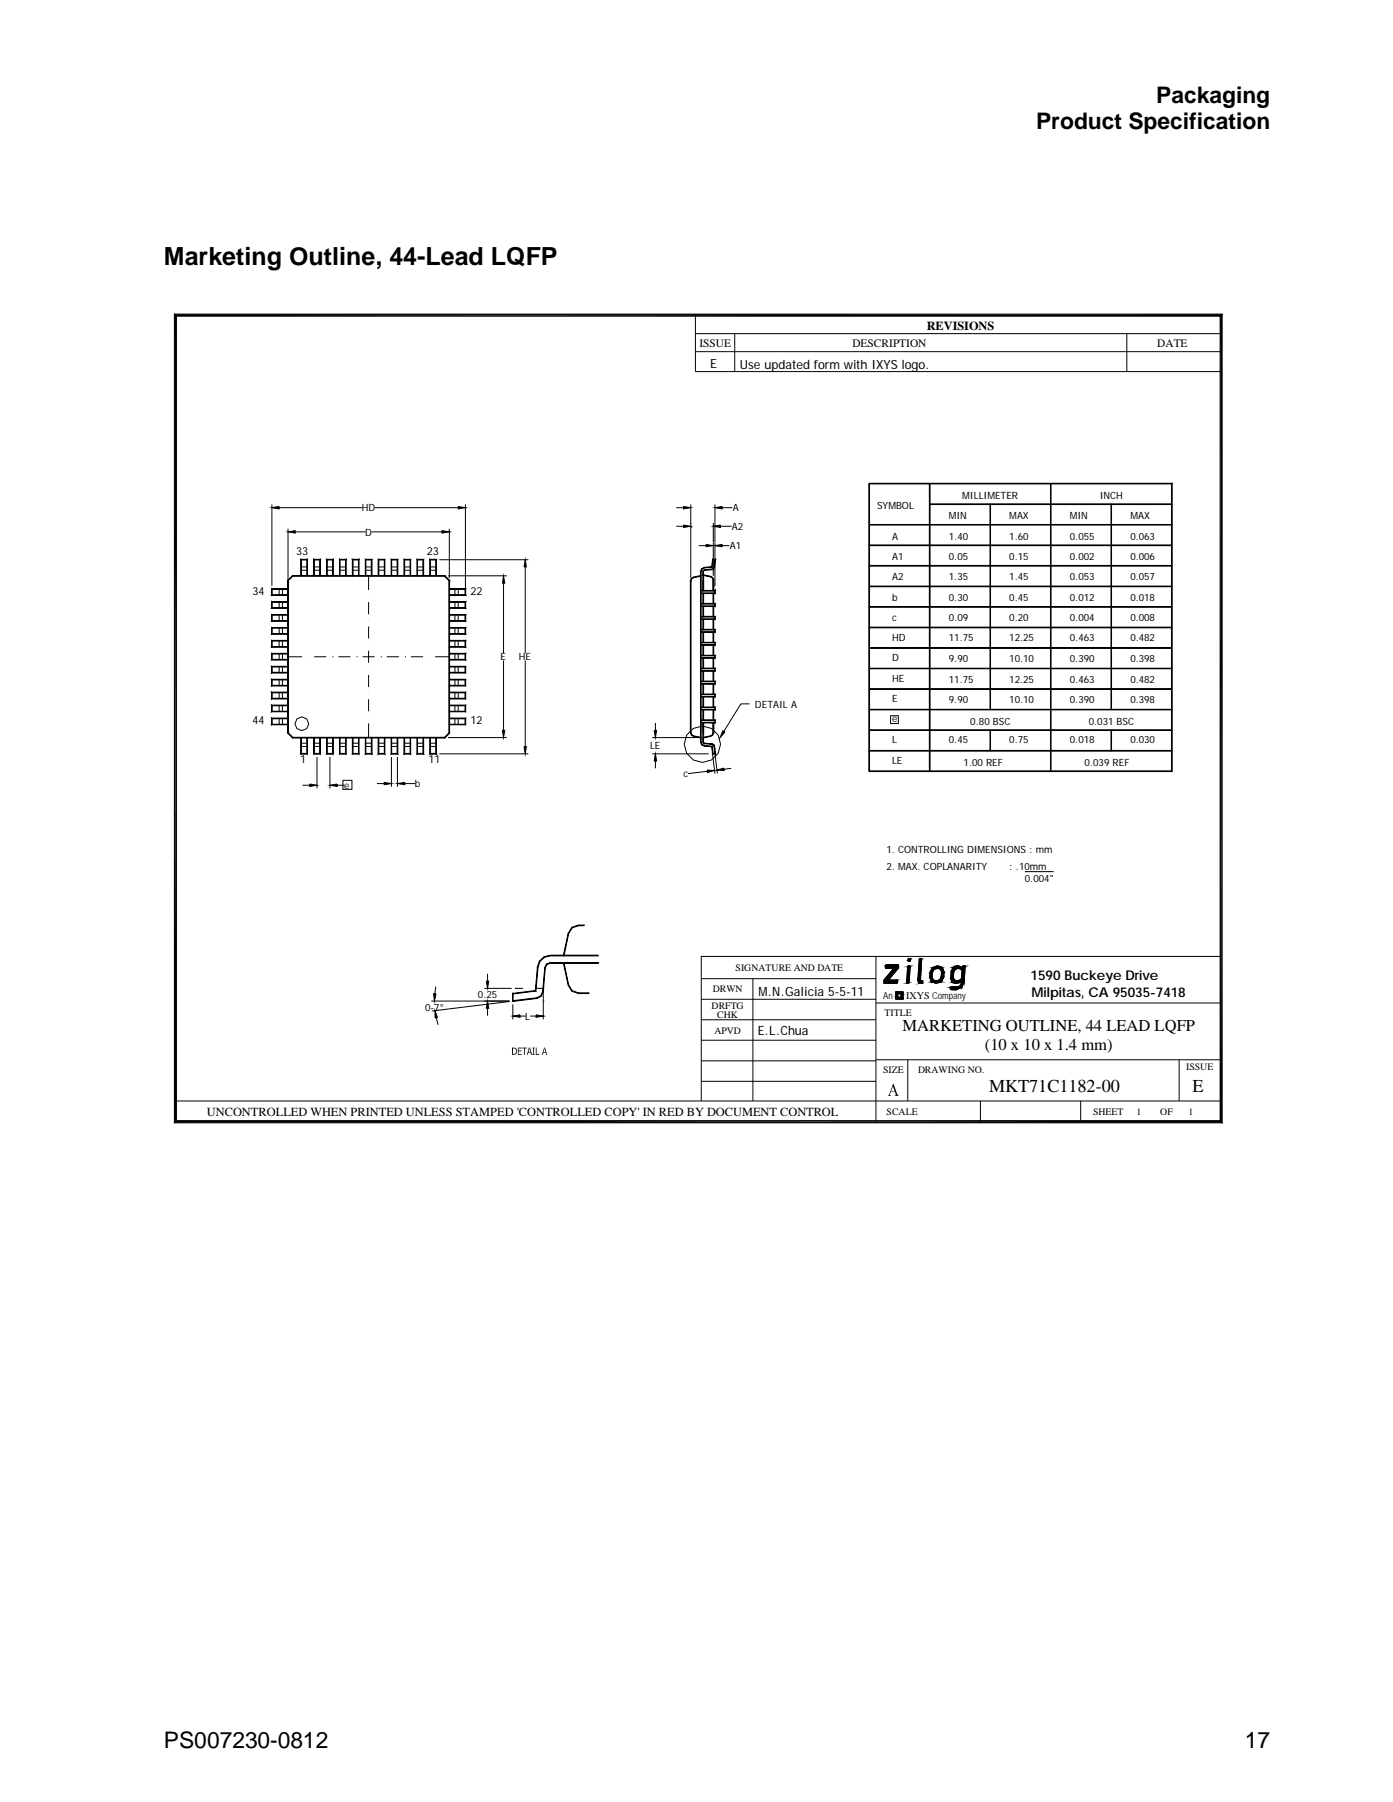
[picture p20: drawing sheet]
<svg xmlns="http://www.w3.org/2000/svg" width="216mm" height="279mm" viewBox="0 0 216 279" stroke-linecap="round" stroke-linejoin="round" font-family="sans-serif">
<defs><g id="words">
<text font-size="3.9" x="25.4" y="41.1">Marketing Outline, 44-Lead LQFP</text>
<g font-size="3.5">
<text x="179.2" y="16">Packaging</text>
<text x="160.6" y="20">Product Specification</text>
<text x="25.4" y="271">PS007230-0812</text>
<text x="192.9" y="271">17</text>
</g>
<g font-size="2.8">
<text x="153.3" y="169.3">MKT71C1182-00</text>
<text x="184.8" y="169.3">E</text>
</g>
<g font-size="2.6">
<text x="139.9" y="159.9">MARKETING OUTLINE, 44 LEAD LQFP</text>
<text x="152.6" y="162.8">(10 x 10 x 1.4 mm)</text>
</g>
<g font-size="2.1">
<text x="159.7" y="151.9">1590 Buckeye Drive</text>
<text x="159.9" y="154.5">Milpitas, CA 95035-7418</text>
</g>
<g font-size="2">
<text x="110.1" y="57.1">E</text>
<text x="114.7" y="57.2">Use updated form w</text>
<text x="132.3" y="57.2">ith IXYS logo.</text>
<text x="117.6" y="154.4">M</text>
<text x="119" y="154.4">.N.Galicia 5-5-11</text>
<text x="117.5" y="160.5">E.L.Chua</text>
</g>
<g font-size="1.9">
<text x="143.6" y="51.2">REVISIONS</text>
<text x="32.1" y="173">UNCONTROLLED WHEN PRINTED UNLESS STAMPED 'CONTROLLED COPY' IN RED BY DOCUMENT CONTROL</text>
</g>
<g font-size="1.8">
<text x="108.4" y="53.9">ISSUE</text>
<text x="132.1" y="53.9">DESCRIPTION</text>
<text x="179.4" y="53.9">DATE</text>
</g>
<g font-size="1.7">
<text x="45.9" y="86">33</text>
<text x="66.2" y="86">23</text>
<text x="39.1" y="92.2">34</text>
<text x="72.9" y="92.2">22</text>
<text x="39.1" y="112.2">44</text>
<text x="72.9" y="112.2">12</text>
<text x="46.5" y="118.3">1</text>
<text x="66.4" y="118.3">11</text>
</g>
<g font-size="1.6">
<text x="149.1" y="77.4">M</text>
<text x="150.3" y="77.4">ILLIM</text>
<text x="154.2" y="77.4">ETER</text>
<text x="170.5" y="77.4">INCH</text>
<text x="56.1" y="79.3">HD</text>
<text x="56.6" y="83">D</text>
<text x="113.4" y="82.2">A2</text>
<text x="113.6" y="79.3">A</text>
<text x="135.9" y="78.8">SYM</text>
<text x="138.3" y="83.7">A</text>
<text x="138.9" y="78.8">BOL</text>
<text x="147" y="83.7">1.40</text>
<text x="147" y="80.5">M</text>
<text x="148.3" y="80.5">IN</text>
<text x="156.4" y="83.7">1.60</text>
<text x="156.4" y="80.5">M</text>
<text x="157.6" y="80.5">AX</text>
<text x="165.8" y="83.7">0.055</text>
<text x="165.8" y="80.5">M</text>
<text x="167" y="80.5">IN</text>
<text x="175.2" y="83.7">0.063</text>
<text x="175.2" y="80.5">M</text>
<text x="176.4" y="80.5">AX</text>
<text x="113.1" y="85.2">A1</text>
<text x="138.3" y="86.9">A1</text>
<text x="147" y="86.9">0.05</text>
<text x="156.4" y="86.9">0.15</text>
<text x="156.4" y="90">1.45</text>
<text x="165.8" y="86.9">0.002</text>
<text x="175.2" y="86.9">0.006</text>
<text x="138.3" y="90">A2</text>
<text x="138.3" y="93.1">b</text>
<text x="147" y="90">1.35</text>
<text x="147" y="93.1">0.30</text>
<text x="156.4" y="93.1">0.45</text>
<text x="165.8" y="90">0.053</text>
<text x="165.8" y="93.1">0.012</text>
<text x="175.2" y="90">0.057</text>
<text x="175.2" y="93.1">0.018</text>
<text x="138.3" y="99.4">HD</text>
<text x="138.3" y="96.3">c</text>
<text x="147" y="99.5">11.75</text>
<text x="147" y="96.3">0.09</text>
<text x="156.4" y="96.3">0.20</text>
<text x="156.4" y="99.5">12.25</text>
<text x="165.8" y="96.3">0.004</text>
<text x="165.8" y="99.5">0.463</text>
<text x="175.2" y="96.3">0.008</text>
<text x="175.2" y="99.5">0.482</text>
<text x="77.6" y="102.4">E</text>
<text x="80.4" y="102.4">HE</text>
<text x="138.3" y="102.6">D</text>
<text x="138.3" y="105.7">HE</text>
<text x="147" y="102.6">9.90</text>
<text x="147" y="105.8">11.75</text>
<text x="156.4" y="105.8">12.25</text>
<text x="156.4" y="102.6">10.10</text>
<text x="165.8" y="102.6">0.390</text>
<text x="165.8" y="105.8">0.463</text>
<text x="175.2" y="102.6">0.398</text>
<text x="175.2" y="105.8">0.482</text>
<text x="117" y="109.7">DETAIL A</text>
<text x="138.3" y="108.8">E</text>
<text x="138.3" y="112">e</text>
<text x="147" y="109">9.90</text>
<text x="150.4" y="112.4">0.80 BSC</text>
<text x="156.4" y="109">10.10</text>
<text x="165.8" y="109">0.390</text>
<text x="168.7" y="112.4">0.031 BSC</text>
<text x="175.2" y="109">0.398</text>
<text x="100.8" y="116.2">LE</text>
<text x="138.3" y="115.2">L</text>
<text x="138.3" y="118.4">LE</text>
<text x="147" y="115.2">0.45</text>
<text x="149.4" y="118.7">1.00 REF</text>
<text x="156.4" y="115.2">0.75</text>
<text x="165.8" y="115.2">0.018</text>
<text x="168.1" y="118.7">0.039 REF</text>
<text x="175.2" y="115.2">0.030</text>
<text x="53.4" y="122.3">e</text>
<text x="64.3" y="122">b</text>
<text x="106" y="120.5">c</text>
<text x="137.4" y="132.2">1. CONTROLLING DIM</text>
<text x="137.4" y="134.8">2. M</text>
<text x="140.4" y="134.8">AX. COPLANARITY</text>
<text x="152.7" y="132.2">ENSIONS : mm</text>
<text x="156.4" y="134.8">: .10mm</text>
<text x="158.8" y="136.7">0.004&quot;</text>
<text x="74.1" y="154.8">0.25</text>
<text x="140.4" y="154.9">IXYS Company</text>
<text x="65.9" y="156.7">0-7°</text>
<text x="81.4" y="158.1">L</text>
</g>
<g font-size="1.5">
<text x="110.5" y="153.9">DRWN</text>
<text x="114" y="150.6">SIGNATURE AND DATE</text>
<text x="136.9" y="154.9">An</text>
<text x="110.3" y="156.4">DRFTG</text>
<text x="110.7" y="160.3">APVD</text>
<text x="111.2" y="157.8">CHK</text>
<text x="137.1" y="157.5">TITLE</text>
<text x="136.9" y="166.4">SIZE</text>
<text x="142.3" y="166.3">DRAWING NO.</text>
<text x="183.8" y="165.9">ISSUE</text>
<text x="137.4" y="172.8">SCALE</text>
<text x="169.4" y="172.8">SHEET</text>
<text x="176.1" y="172.8">1</text>
<text x="179.8" y="172.8">OF</text>
<text x="184.2" y="172.8">1</text>
</g>
</g></defs>
<path d="M25.3 46.2h165.3v129.8h-165.3z" fill-rule="evenodd" fill="#fff" stroke="#fff" stroke-width=".15"/>
<g fill="none" stroke="#000" stroke-width=".15">
<path d="M27 48.7l.3 .3v124.8l-.3 .3zM27 48.7h162.4l-.3 .3h-161.8zM107.8 54.5h81.5M107.8 48.9v8.7h81.5M107.8 51.7h81.5M113.9 51.7v5.9M174.6 51.7v5.9M189.1 49l.3-.3v125.4l-.3-.3zM42.1 78.7l1.2-.2v.4zM42.1 78.2v12.6M43.3 78.7h12.9M58.1 78.7h12.9"/>
<path d="M71 78.5l1.1 .2-1.1 .2zM72.1 78.7h.1M72.1 78.2v13.6M104.8 78.7h1.1M105.9 78.5l1.2 .2-1.2 .2zM107.1 78.2v11.4M110.8 78.7l1.1-.2v.4zM110.8 78.7h.1M110.8 78.2v5.9M111.9 78.7h1.6M134.7 75h.1v44.6h-.1zM134.7 74.9h47l-.1 .1h-46.9z"/>
<path d="M144 75h.1v44.6h-.1zM144.1 75v44.6M144.1 78.1h37.5v.1h-37.5zM144.1 78.2h37.5M153.4 78.2h.1v31.8h-.1zM153.5 78.2v31.8M162.8 75h.1v44.6h-.1zM162.9 75v44.6M172.2 78.2h.1v31.8h-.1zM172.2 78.2v31.8M181.6 75l.1-.1v44.7h-.1zM181.6 74.9v44.7h-46.9v-44.6h47"/>
<path d="M42.1 94.3l.1-.1h2.4v.1zM42.1 92.3l.1-.1h2.4v.1zM42.1 98.3l.1-.1h2.4v.1zM42.1 96.3l.1-.1h2.4v.1zM42.1 94.3h2.5M42.1 92.3h2.5M42.1 98.3h2.5M42.1 96.3h2.5M42.1 99.3l.1 .1v.8l-.1 .2zM42.1 99.3h2.5v.1h-2.4zM42.1 93.3l.1 .1v.8l-.1 .1zM42.1 93.3h2.5v.1h-2.4z"/>
<path d="M42.1 91.3l.1 .1v.8l-.1 .1zM42.1 91.3h2.5v.1h-2.4zM42.1 97.3l.1 .1v.8l-.1 .1zM42.1 97.3h2.5v.1h-2.4zM42.1 95.3l.1 .1v.8l-.1 .1zM42.1 95.3h2.5v.1h-2.4zM42.1 91.3h2.5M42.1 91.3h.1M43.3 91.3v1M43.3 93.3v1M43.3 95.3v1M43.3 97.3v1"/>
<path d="M43.3 99.4v.9M43.8 91.3v1M43.8 93.3v1M43.8 95.3v1M43.8 97.3v1M43.8 99.4v.9M44.6 90l.7-.8 .1 .1-.7 .7zM44.6 90h.1v23.6l-.1 .1zM44.6 95.5h.1M44.6 82v31.7M44.6 82.5l1.2-.2v.4zM44.6 99.3h-2.5"/>
<path d="M44.6 93.3h-2.5M44.6 97.3h-2.5M44.6 95.3h-2.5M45.3 89.2h23.6v.1h-23.5zM45.8 82.5h10.9M46.6 86.7l.1 .1v2.5h-.1zM46.6 86.7h1v.1h-.9zM46.7 86.7v2.6M46.7 87.9h.9M46.7 88.4h.9M47.6 86.7v2.6M47.6 86.7v2.6v-2.5z"/>
<path d="M48.6 86.7l.1 .1v2.5h-.1zM48.6 86.7h1.1l-.1 .1h-.9zM48.7 86.7v2.6M48.7 87.9h.9M48.7 88.4h.9M49.6 86.7v2.6M49.7 86.7v2.6h-.1v-2.5zM50.6 86.7l.1 .1v2.5h-.1zM50.6 86.7h1v.1h-.9zM50.7 86.7v2.6M50.7 87.9h.9M50.7 88.4h.9"/>
<path d="M51.6 86.7v2.6M51.6 86.7v2.6v-2.5zM52.6 86.7l.1 .1v2.5h-.1zM52.6 86.7h1.1l-.1 .1h-.9zM52.7 86.7v2.6M52.7 87.9h.9M52.7 88.4h.9M53.6 86.7v2.6M53.7 86.7v2.6h-.1v-2.5zM54.6 86.7h1v.1h-.9zM54.6 86.7l.1 .1v2.5h-.1zM54.7 86.7v2.6"/>
<path d="M54.7 87.9h.9M54.7 88.4h.9M55.6 86.7v2.6M55.6 86.7v2.6v-2.5zM56.6 86.7l.1 .1v2.5h-.1zM56.6 86.7h1.1l-.1 .1h-.9zM56.7 87.9h.9M56.7 88.4h.9M56.7 86.7v2.6M57.1 89.3v2.2M57.1 93.4v1.8M57.1 97.1v1.9"/>
<path d="M57.1 99.9h.1M57.1 96.2h.1M57.1 92.4h.1M57.6 86.8l.1-.1v2.6h-.1zM57.6 82.5h10.9M57.6 86.7v2.6M58.6 86.7l.1 .1v2.5h-.1zM58.6 86.7h1v.1h-.9zM58.7 86.7v2.6M58.7 87.9h.9M58.7 88.4h.9M59.6 86.7v2.6"/>
<path d="M59.6 86.7v2.6v-2.5zM60.6 86.7l.1 .1v2.5h-.1zM60.6 86.7h1.1l-.1 .1h-.9zM60.7 86.7v2.6M60.7 87.9h.9M60.7 88.4h.9M61.6 86.8l.1-.1v2.6h-.1zM61.6 86.7v2.6M62.6 86.7l.1 .1v2.5h-.1zM62.6 86.7h1v.1h-.9zM62.7 86.7v2.6M62.7 87.9h.9"/>
<path d="M62.7 88.4h.9M63.6 86.7v2.6M63.6 86.7v2.6v-2.5zM64.6 86.7l.1 .1v2.5h-.1zM64.6 86.7h1.1l-.1 .1h-.9zM64.7 86.7v2.6M64.7 87.9h.9M64.7 88.4h.9M65.6 86.8l.1-.1v2.6h-.1zM65.6 86.7v2.6M66.6 86.7l.1 .1v2.5h-.1zM66.6 86.7h1l-.1 .1h-.8z"/>
<path d="M66.7 87.9h.9M66.7 88.4h.9M66.7 86.7v2.6M67.5 86.8l.1-.1v2.6h-.1zM67.6 86.7v2.6M67.6 86.8h.1M68.1 86.8h13.8M68.5 82.3l1.1 .2-1.1 .2zM68.9 89.3h.1M68.9 89.2l.8 .8h-.1l-.7-.7zM68.9 89.3h-23.6M69.4 89.3h9.1"/>
<path d="M69.6 90h.1v23.7l-.1-.1zM69.6 90v23.7M69.6 90.1h.1M69.6 82.5h.1M69.6 94.2h2.5l.1 .1h-2.6zM69.6 92.2h2.5l.1 .1h-2.6zM69.6 98.2h2.5l.1 .1h-2.6zM69.6 96.2h2.5l.1 .1h-2.6zM69.6 82v7.6M69.6 92.3h2.6M69.6 99.3h2.6l-.1 .1h-2.5zM69.6 93.3h2.6l-.1 .1h-2.5z"/>
<path d="M69.6 91.3h2.6l-.1 .1h-2.5zM69.6 97.3h2.6l-.1 .1h-2.5zM69.6 95.3h2.6l-.1 .1h-2.5zM69.6 99.3h2.6M69.6 93.3h2.6M69.6 97.3h2.6M69.6 95.3h2.6M70.5 91.3v1M70.5 93.3v1M70.5 95.3v1M70.5 97.3v1M70.5 99.4v.9"/>
<path d="M71 91.3v1M71 93.3v1M71 95.3v1M71 97.3v1M71 99.4v.9M72.1 99.4l.1-.1v1.1l-.1-.2zM72.1 91.4l.1-.1v1l-.1-.1zM72.1 97.4l.1-.1v1l-.1-.1zM72.1 95.4l.1-.1v1l-.1-.1zM72.1 92.3h.1M72.2 94.3h-2.6M72.2 98.3h-2.6"/>
<path d="M72.2 96.3h-2.6M72.2 93.3v1l-.1-.1v-.8zM72.2 91.3h-2.6M78 90.4v10.9M78 89.3l.2 1.1h-.3zM81.4 86.8h.1M81.4 87.9v13.4M81.4 86.8l.2 1.1h-.4zM104.8 81.6h1.1M105.9 81.4l1.2 .2-1.2 .2zM107 90h.1v23.6h-.1zM107.1 90v23.6"/>
<path d="M107.1 81.8h.1M107.1 90.1h.1M107.1 89.7l.4-.2v.1l-.3 .1zM107.1 89.7v.3h-.1zM107.5 89.5l1.1-.3v.1l-1.1 .3zM108.3 84.6h1.1M108.6 88.6h.1v.7h-.1zM108.6 89.3h.1v25.1h-.1zM108.6 99.6h2.2l-.1 .1h-2.1zM108.6 93.6h2.2l-.1 .1h-2.1zM108.6 91.5h2.2l-.1 .2h-2.1zM108.6 95.6h2.2l-.1 .1h-2.1z"/>
<path d="M108.6 97.6h2.2l-.1 .1h-2.1zM108.6 99.6h2.2M108.6 93.6h2.2M108.6 91.6h2.2M108.6 95.6h2.2M108.6 97.6h2.2M108.6 99.9h2.1l.1 .2h-2.2zM108.6 93.9h2.1l.1 .1h-2.2zM108.6 91.9h2.1l.1 .1h-2.2zM108.6 95.9h2.1l.1 .2h-2.2zM108.6 98h2.1h.1h-2.2zM108.6 94h2.2"/>
<path d="M108.6 92h2.2M108.6 96h2.2M108.6 98h2.2M108.6 89.3v25.1M108.7 88.2l.5-.2-.4 .2zM108.7 88.2h.1l-.1 .4h-.1zM108.9 88.6h.1v.7h-.1zM108.9 98h.2v1.6h-.2zM108.9 92h.2v1.6h-.2zM108.9 90h.2v1.6h-.2zM108.9 89.2h.2v2.3h-.2zM108.9 96h.2v1.6h-.2z"/>
<path d="M108.9 94h.2v1.6h-.2zM109 89.2v2.3M109 89.1l1.2 .3-.1 .1-1.1-.3zM109 88.4l.1 .1-.2 .1zM109 88.4l.2-.1v.1zM109.2 88l1.1-.1h.1l-1.2 .2zM109.2 88.3l1.2-.1v.1l-1.2 .1zM109.4 84.4l1.2 .2-1.2 .2zM110.2 89.4l.3 .2h-.1zM110.4 88.2h.2l-.2 .1zM110.4 86.7l.1 .1-.1 1.1h-.1zM110.4 86.7h.5l-.1 .1z"/>
<path d="M110.5 89.6l.1 .3h-.1zM110.5 98h.1v1.6h-.1zM110.5 89.9h.1v1.6h-.1zM110.5 92h.1v1.6h-.1zM110.5 90h.1v1.6h-.1zM110.5 96h.1v1.6h-.1zM110.5 94h.1v1.6h-.1zM110.6 81.6l1.1-.2v.4zM110.6 89.8h.1M110.6 84.6h.1M110.6 81.6h.1M110.6 81.1v3"/>
<path d="M110.6 84.1v5.2M110.7 87.9v.1l-.1 .2zM110.7 99.7l.1-.1v.5zM110.7 93.7l.1-.1v.4zM110.7 91.7l.1-.2v.5zM110.7 95.7l.1-.1v.5zM110.7 97.7l.1-.1v.4h-.1zM110.8 86.8l.1-.1-.2 1.3v-.1zM110.8 84.6l1.1-.2v.4zM110.8 84.6h.1M110.8 91.4h.1M110.8 84.1v6.8"/>
<path d="M111.7 81.6h1.7M111.9 84.6h1.2M134.7 81.3h46.9v.1h-46.9zM134.7 84.5h46.9v.1h-46.9zM134.7 87.7h46.9v.1h-46.9zM134.7 90.9h46.9v.1h-46.9zM134.7 94h46.9v.1h-46.9zM134.7 97.2h46.9v.1h-46.9zM134.7 81.4h46.9M134.7 84.6h46.9M134.7 87.7h46.9M134.7 90.9h46.9"/>
<path d="M134.7 94.1h46.9M134.7 97.3h46.9M42.1 111.3h2.5v.1h-2.4zM42.1 109.3h2.5v.1h-2.4zM42.1 103.3h2.5v.1h-2.4zM42.1 102.3l.1-.1h2.4v.1zM42.1 100.4l.1-.2h2.4v.2zM42.1 105.3h2.5v.1h-2.4zM42.1 107.3h2.5v.1h-2.4zM42.1 111.4h2.5M42.1 109.4h2.5M42.1 103.4h2.5"/>
<path d="M42.1 102.3h2.5M42.1 100.3h2.5M42.1 105.4h2.5M42.1 107.4h2.5M42.1 101.3l.1 .1v.8l-.1 .1zM42.1 101.3h2.5v.1h-2.4zM42.1 112.3h2.5M42.1 110.3h2.5M42.1 108.3h2.5M42.1 111.3l.1 .1v.9l-.1 .1zM42.1 112.4l.1-.1h2.4v.1zM42.1 109.3l.1 .1v.9l-.1 .1z"/>
<path d="M42.1 110.4l.1-.1h2.4v.1zM42.1 103.3l.1 .1v.8l-.1 .2zM42.1 104.4l.1-.2h2.4v.2zM42.1 105.3l.1 .1v.9l-.1 .1zM42.1 106.4l.1-.1h2.4v.1zM42.1 107.3l.1 .1v.9l-.1 .1zM42.1 108.4l.1-.1h2.4v.1zM43.3 101.3v1M43.3 103.4v.9M43.3 105.4v.9M43.3 107.4v.9M43.3 109.4v.9"/>
<path d="M43.3 111.4v.9M43.8 101.3v1M43.8 103.4v.9M43.8 105.4v.9M43.8 107.4v.9M43.8 109.4v.9M43.8 111.4v.9M44.6 113.7l.1-.1 .7 .7-.1 .1zM44.6 101.8h2.2M44.6 104.3h-2.5M44.6 101.4h-2.5M44.6 106.3h-2.5"/>
<path d="M45.4 114.3h23.5v.1h-23.6zM46.6 114.4h.1v2.4l-.1 .1zM46.7 114.4v2.5M46.7 115.7h.9M46.7 115.2h.9M46.7 116.8h.9v.1h-1zM47.6 114.4v2.5v-.1zM47.6 114.4v2.5M47.8 101.8h.1M48.6 114.4h.1v2.4l-.1 .1zM48.7 115.7h.9M48.7 115.2h.9"/>
<path d="M48.7 114.4v2.5M48.7 116.8h.9l.1 .1h-1.1zM48.7 101.8h1.9M49.1 117.4v4.8M49.1 116.9h.1M49.6 114.4h.1v2.5l-.1-.1zM49.6 114.4v2.5M50.6 114.4h.1v2.4l-.1 .1zM50.7 114.4v2.5M50.7 115.7h.9M50.7 115.2h.9M50.7 116.8h.9v.1h-1z"/>
<path d="M51.1 116.9h.1M51.1 117.4v4.8M51.5 101.8h.1M51.6 114.4v2.5v-.1zM51.6 114.4v2.5M52.5 101.8h1.8M52.6 114.4h.1v2.4l-.1 .1zM52.7 115.7h.9M52.7 115.2h.9M52.7 114.4v2.5M52.7 116.8h.9l.1 .1h-1.1zM53.6 114.4h.1v2.5l-.1-.1z"/>
<path d="M53.6 114.4v2.5M54.6 114.4h.1v2.4l-.1 .1zM54.7 114.4v2.5M54.7 115.7h.9M54.7 115.2h.9M54.7 116.8h.9v.1h-1zM55.3 101.8h.1M55.6 114.4v2.5v-.1zM55.6 114.4v2.5M56.2 101.8h1.9M56.6 114.4h.1v2.4l-.1 .1zM56.7 115.7h.9"/>
<path d="M56.7 115.2h.9M56.7 114.4v2.5M56.7 116.8h.9l.1 .1h-1.1zM57.1 100.9v1.9M57.1 104.6v1.9M57.1 108.4v1.9M57.1 112.2v2.2M57.1 111.2h.1M57.1 107.5h.1M57.1 103.7h.1M57.6 114.4h.1v2.5l-.1-.1zM57.6 114.4v2.5"/>
<path d="M58.6 114.4h.1v2.4l-.1 .1zM58.6 116.9l.1-.1h.9v.1zM58.7 114.4v2.5M58.7 115.7h.9M58.7 115.2h.9M59 101.8h.1M59.6 114.4v2.5v-.1zM59.6 114.4v2.5M59.9 101.8h1.9M60.6 114.4h.1v2.4l-.1 .1zM60.7 114.4v2.5M60.7 115.7h.9"/>
<path d="M60.7 115.2h.9M60.7 116.9h.1M60.7 117.4v4.6M60.7 116.8h.9l.1 .1h-1.1zM61.6 114.4h.1v2.5l-.1-.1zM61.6 116.9h.1M61.6 117.4v4.6M61.6 114.4v2.5M62.6 114.4h.1v2.4l-.1 .1zM62.6 116.9l.1-.1h.9v.1zM62.7 114.4v2.5M62.7 115.7h.9"/>
<path d="M62.7 115.2h.9M62.8 101.8h.1M63.6 114.4v2.5v-.1zM63.6 114.4v2.5M63.7 101.8h1.9M64.6 114.4h.1v2.4l-.1 .1zM64.7 114.4v2.5M64.7 115.7h.9M64.7 115.2h.9M64.7 116.8h.9l.1 .1h-1.1zM65.6 114.4h.1v2.5l-.1-.1zM65.6 114.4v2.5"/>
<path d="M66.5 101.8h.1M66.6 114.4h.1v2.4l-.1 .1zM66.6 116.9l.1-.1h.8l.1 .1zM66.7 115.7h.9M66.7 115.2h.9M66.7 114.4v2.5M67.4 101.8h2.2M67.5 114.4h.1v2.5l-.1-.1zM67.6 114.4v2.5M67.6 116.9h.1M68.1 116.9h13.8M68.9 114.4h.1"/>
<path d="M68.9 114.4h-23.6M69.4 114.4h9.1M69.6 113.6l.1 .1-.8 .7v-.1zM69.6 111.3h2.6l-.1 .1h-2.5zM69.6 109.3h2.6l-.1 .1h-2.5zM69.6 103.3h2.6l-.1 .1h-2.5zM69.6 102.2h2.5l.1 .1h-2.6zM69.6 100.2h2.5l.1 .2h-2.6zM69.6 105.3h2.6l-.1 .1h-2.5zM69.6 107.3h2.6l-.1 .1h-2.5zM69.6 111.4h2.6M69.6 109.4h2.6"/>
<path d="M69.6 103.4h2.6M69.6 105.4h2.6M69.6 107.4h2.6M69.6 101.3h2.6l-.1 .1h-2.5zM69.6 104.3h2.6M69.6 101.4h2.6M69.6 106.3h2.6M69.6 112.3h2.5l.1 .1h-2.6zM69.6 110.3h2.5l.1 .1h-2.6zM69.6 104.2h2.5l.1 .2h-2.6zM69.6 106.3h2.5l.1 .1h-2.6zM69.6 108.3h2.5l.1 .1h-2.6z"/>
<path d="M70.5 101.3v1M70.5 103.4v.9M70.5 105.4v.9M70.5 107.4v.9M70.5 109.4v.9M70.5 111.4v.9M71 101.3v1M71 103.4v.9M71 105.4v.9M71 107.4v.9M71 109.4v.9M71 111.4v.9"/>
<path d="M72.1 111.4l.1-.1v1.1l-.1-.1zM72.1 109.4l.1-.1v1.1l-.1-.1zM72.1 103.4l.1-.1v1.1l-.1-.2zM72.1 105.4l.1-.1v1.1l-.1-.1zM72.1 107.4l.1-.1v1.1l-.1-.1zM72.2 102.3h-2.6M72.2 100.3h-2.6M72.2 101.3v1l-.1-.1v-.8zM72.2 112.3h-2.6M72.2 110.3h-2.6M72.2 108.3h-2.6M77.9 113.2h.3l-.2 1.2z"/>
<path d="M78 102.4v10.8M81.2 115.7h.4l-.2 1.2zM81.4 102.4v13.3M101.1 116.9h8.7M101.1 114.4h6.9M101.4 113.2h.4l-.2 1.2zM101.6 116.9l.2 1.1h-.4zM101.6 114.4h.1M101.6 112.1v1.1M101.6 118v1.1M107 113.6h.1v.4zM107.1 114l.1-.1 .3 .3z"/>
<path d="M107.5 114.1l1.1 .2v.1l-1.1-.2zM108.5 114.4h.1M108.6 115h.1l.1 .4-.1 .1zM108.6 114.4h.1v.6h-.1zM108.6 111.6h2.2l-.1 .1h-2.1zM108.6 109.6h2.2l-.1 .1h-2.1zM108.6 103.6h2.2l-.1 .1h-2.1zM108.6 101.6h2.2l-.1 .1h-2.1zM108.6 105.6h2.2l-.1 .1h-2.1zM108.6 107.6h2.2l-.1 .1h-2.1zM108.6 103.6h2.2M108.6 111.7h2.2"/>
<path d="M108.6 109.7h2.2M108.6 101.6h2.2M108.6 105.7h2.2M108.6 107.7h2.2M108.6 112h2.1l.1 .1h-2.2zM108.6 110h2.1l.1 .1h-2.2zM108.6 104h2.1l.1 .1h-2.2zM108.6 102h2.1l.1 .1h-2.2zM108.6 106h2.1l.1 .1h-2.2zM108.6 108h2.1l.1 .1h-2.2zM108.6 110h2.2M108.6 112h2.2"/>
<path d="M108.6 104h2.2M108.6 102h2.2M108.6 100h2.2M108.6 106h2.2M108.6 108h2.2M108.7 115.5l.1-.1 .4 .2v.1zM108.9 115l.2 .2h-.1zM108.9 114.4h.1v.6h-.1zM108.9 108h.2v1.7h-.2zM108.9 112h.2v1.7h-.2zM108.9 112.1h.2v2.3h-.2zM108.9 110h.2v1.7h-.2z"/>
<path d="M108.9 102h.2v1.7h-.2zM108.9 100h.2v1.6h-.2zM108.9 106h.2v1.7h-.2zM108.9 104h.2v1.6h-.2zM109 114.3l1.1-.2 .1 .1-1.2 .2zM109 112.1v2.3M109 115.2h.2v.1zM109.2 115.6l1.2 .1-.1 .1-1.1-.1zM109.2 115.2l1.2 .1v.1l-1.2-.1zM109.6 119.4l1.1 .1-1.1 .3zM109.6 119.6l-3 .4M110.1 114.1l.3-.2 .1 .1-.3 .2z"/>
<path d="M110.3 116.9h.1M110.3 116.1h.1M110.4 115.7l.1 1.1-.1 .1-.1-1.1zM110.4 116.6l.4 3.4M110.4 115.3l.2 .1v.1zM110.5 108h.1v1.7h-.1zM110.5 112.1h.1v1.5h-.1zM110.5 112h.1v1.7h-.1zM110.5 110h.1v1.7h-.1zM110.5 102h.1v1.7h-.1zM110.5 100h.1v1.6h-.1zM110.5 106h.1v1.7h-.1z"/>
<path d="M110.5 104h.1v1.6h-.1zM110.5 113.6h.1l-.1 .4zM110.5 116.8l.4 .1h-.5zM110.6 115.4l.1 .3-.1-.2zM110.7 115.7l.2 1.2-.1-.1zM110.7 116.1h.1M110.7 111.7l.1-.1v.5zM110.7 109.7l.1-.1v.5zM110.7 103.7l.1-.1v.5zM110.7 101.7l.1-.1v.5zM110.7 105.7l.1-.1v.5zM110.7 107.7l.1-.1v.5l-.1-.1z"/>
<path d="M110.8 116.6l.4 3.3M111.1 119.4l1.1-.3v.4zM111.1 119.4h.1M112 113.3l.4 .2-.8 .9zM113.3 119.1l-1.1 .2M116.2 109.1h-1.4l-2.6 4.3M134.7 110h46.9v.1h-46.9zM134.7 113.2h46.9v.1h-46.9zM134.7 116.4h46.9v.1h-46.9zM134.7 119.5h46.9v.1h-46.9zM134.7 100.4h46.9v.1h-46.9zM134.7 103.6h46.9v.1h-46.9z"/>
<path d="M134.7 106.8h46.9v.1h-46.9zM134.7 110h46.9M134.7 113.2h46.9M134.7 116.4h46.9M134.7 100.5h46.9M134.7 103.7h46.9M134.7 106.8h46.9M138 111h1.2v1.2h-1.2zM153.4 113.2h.1v3.2h-.1zM153.5 113.2v3.2M172.2 113.2h.1v3.2h-.1zM172.2 113.2v3.2"/>
<path d="M46.9 121.8h1.1M48 121.6l1.1 .2-1.1 .1zM51.1 121.8l1.2-.2v.3zM51.1 121.8h.1M52.3 121.8h1.1M53.1 121h1.4v1.4h-1.4zM58.4 121.5h1.1M59.5 121.3l1.2 .2-1.2 .2zM61.6 121.5l1.1-.2v.4zM61.6 121.5h.1M62.7 121.5h1.6M158.8 135.1h4.5"/>
<path d="M66.8 155.2h12.2M67.2 154.1h.4l-.3 1.1zM67.4 155.7h.1M67.4 156.7l.4 1.1h-.4zM67.5 153l-.1 1.1M67.6 157.8l.3 1.1M75.1 153.2h4.2M75.4 152.1h.4l-.2 1.1zM75.6 153.2h.1M75.6 151v1.1M75.6 156.3v1.2M75.6 155.2l.2 1.1h-.4z"/>
<path d="M79 155.3l-12.1 1.5M79.4 154l.1 .1-.1 1.2zM79.4 154l3.6-.4 .1 .1-3.6 .4zM79.5 157.5l1.1-.1v.3zM79.5 155.2h.1M79.5 155.7v2.4M79.5 155.2l3.7-.5v.1l-3.8 .5zM79.8 153.2h.1M79.8 153.2h1.3M80.6 157.5h.9M82 153.2h.1M82.2 157.5h.9"/>
<path d="M83 153.2h1.2M83.1 157.4l1.1 .1-1.1 .2zM83.2 154.7l.6-.3 .1 .1-.7 .3zM83.2 154.7h.1M83.3 149.9h.1l-.3 3.8-.1-.1zM83.6 149l.7-.6h.1l-.7 .7zM83.6 149l.1 .1-.3 .8h-.1zM84.1 153.8h.1l-.3 .7-.1-.1zM84.2 155.2h.1M84.2 153.2h.1M84.2 157.5h.1M84.2 153.7v4.4"/>
<path d="M84.3 148.4l1-.3v.1l-.9 .2zM84.4 150h.1l-.3 3.8h-.1zM84.7 149.5l.6-.2-.5 .3zM84.7 149.5l.1 .1-.4 .4zM85.3 148.1h2v.1h-2zM85.3 148.2h2M85.3 149.3h2v.1h-2zM85.3 149.3h2M87.3 149.3h.1l.7 3.4zM87.4 149.3h5.4v.1h-5.4zM87.4 149.3h5.4M87.4 148.1h5.3v.1h-5.3z"/>
<path d="M87.4 148.2h5.3M88.1 144.7v.1l-.7 3.4-.1-.1zM88.1 152.7l.6 .9-.1 .1zM88.6 143.8l.1 .1-.6 .9v-.1zM88.6 143.8l1.1-.4v.1l-1 .4zM88.7 153.6l1 .3v.2l-1.1-.4zM89.7 143.4h.9v.1h-.9zM89.7 153.9h1.6v.2h-1.6zM108.7 151.7h27.1M108.7 154.9h27.1M108.7 158.1h27.1M116.7 151.7v19"/>
<path d="M135.8 155.5h53.5M135.8 148.3v25.6M137 152.5l2.1-.5v.1zM137 152.5l2.1-.5zM137 151.9h.8zM137 152.5h2h-2M137 152.5l2.1-.4v.2zM137 152.5l.8-.5h1.2zM137 151.9l.8 .1-.8 .5zM137 152.5l2.1-.2-.1 .1zM137 152.4h2.1M137 151.9l.8 .1z"/>
<path d="M137 152.5l2-.1zM137 152.5h2M137 151.9v.5l.1 .1M137.2 150l.1 .1 1.2 .1-1.5 1.7M137.2 150h2.1l-2.1 .1zM137.2 150h2.1M137.2 149.8l2.1 .2h-2.1zM137.2 149.7h2.1M137.2 149.8v.2M137.2 149.8l2.1-.1v.3zM137.2 150.1h2.1zM137.2 150.1h2.1"/>
<path d="M137.2 150.1l2.1-.1zM137.3 149.6h1.9l.1 .1zM137.3 149.6l2 .1-2.1 .1zM137.3 149.6h1.9zM137.3 150.1h2zM137.4 149.6h1.8zM137.4 149.6l-.2 .2M137.4 149.6h1.7l.2 .1M137.8 151.9v.1h1.2M138.5 150.2l-.7 1.7h-.8zM138.5 150.1h.8zM138.5 150.2l.8-.1-1.5 1.8z"/>
<path d="M138.8 153.8h.3v.7zM138.8 153.8h.3v.7h-.3zM138.8 154.6l.7 .3h-.7zM138.8 153.8l.3 .7h-.3zM138.8 154.6h.7v.3h-.7zM138.8 154.6h.7v.3zM139 152l.1 .1M139.1 152.3l-.1 .2M139.1 152.1v.2M139.3 153.8h.7v.3zM139.3 153.8h.7v.3h-.7zM139.3 153.8l.7 .3h-.7z"/>
<path d="M139.3 150.1l-1.5 1.8M139.3 149.7v.3M139.3 150v.1M139.7 154.2h.3v.7zM139.7 154.2h.3v.7h-.3zM139.7 154.2l.3 .7h-.3zM140.5 152.3l.2 .2 .2-.2M140.5 152.3h.4l-.4 .1zM140.5 152.4h.4zM140.5 152.4l.4-.1zM140.7 152.5l.2-.1zM140.7 149.9h.4l-.6 2.4z"/>
<path d="M140.7 149.9l-.2 2.4M140.7 149.9l.3-.1 .1 .1zM140.7 149.8h.3zM140.7 148.9l.4-.2v.2zM140.7 149.8h.3l-.3 .1zM140.7 149.8h.2zM140.7 148.9h.4zM140.7 148.7h.4zM140.7 148.7h.4l-.4 .2zM140.8 148.6h.3zM140.8 148.6h.3v.4h-.3zM140.8 149h.3z"/>
<path d="M140.8 149l.3-.1zM140.9 149.8l-.2 .1M140.9 149.8l.2 .1M141.1 149.9l-.2 2.4h-.4zM141.1 149.9l-.2 2.4M142.3 152l.4 .1-.4 .2zM142.3 152.3l.7-.1v.1zM142.3 152.3h.7l-.4 .2zM142.3 152.3l.7-.2zM142.3 152.3l.4-.2h.2zM142.3 152.3l.7-.2v.1zM142.5 148.7h.4l-.6 3.3z"/>
<path d="M142.5 148.7h.4zM142.5 148.6h.3zM142.5 148.6l.4 .1-.2 3.2 .3 .2-.1 .4-.5-.2-.1-.3zM142.6 152.5l.4-.2zM142.8 152.4h.2zM142.9 148.7l-.2 3.4-.4-.1zM144.1 151.5l.4 .1-.1 .6zM144.1 150.7l.7-.4-.3 .5zM144.1 150.7l.4 .1-.4 .7zM144.4 152.2h1.5l-.8 .3zM144.4 152.2l.3-.2 .4 .1zM144.4 152.2l.7-.1 .8 .1z"/>
<path d="M144.5 150.1l.7-.3 .9 .2 .2 .7v.8l-.4 .7-.7 .3-.9-.3-.2-.7v-.8zM144.5 151.6l.2 .4-.3 .2zM144.5 150l.8-.2 .7 .2zM144.5 150.8v.8l-.4-.1zM144.5 150l.8 .2-.5 .1zM144.5 150l.3 .3-.7 .4zM144.5 150h1.5l-.7 .2zM144.8 150.3l.4-.1 .6 .1 .1 .4v.7l-.2 .5-.5 .2-.6-.2-.1-.3v-.8zM145.1 152.1l.5-.2 .3 .3zM145.6 151.9l.7-.4-.4 .7zM145.8 150.3l.2-.3 .3 .7zM145.8 150.3l.5 .4h-.4z"/>
<path d="M145.9 151.4l.4 .1-.7 .4zM145.9 150.7h.4l-.4 .7zM146.3 150.7v.8l-.4-.1zM147.3 153.3l.9 .2-.9-.1zM147.3 153.1l.9 .4-.9-.2zM147.3 153.1h1.8l-.9 .4zM147.3 153.1h1.8zM147.3 153.4l.9 .1zM147.3 153.1h1.8h-1.8zM147.4 151.7l.4-.1 .1 .3zM147.4 151.7l.2 .6 .5 .2M147.4 151.7l.5 .2-.3 .4z"/>
<path d="M147.4 150.6l.6-.3-.2 .5zM147.4 150.6l.4 .2-.4 .9zM147.4 150.6v1.1M147.4 153l1.7 .1zM147.6 152.3h1.2l-.7 .2zM147.6 152.3l.3-.4 .4 .2zM147.6 152.3l.7-.2 .5 .2zM147.7 150l.8 .2-.5 .1zM147.7 150l.3 .3-.6 .3zM147.7 150l1.2-.1-.4 .3zM147.7 150l.6-.2 .6 .1zM147.8 150.8v.8l-.4 .1z"/>
<path d="M148.1 152.5h.3M148.1 152.5l.7-.2zM148.3 152.1h.2l.3 .2zM148.3 149.8l.6 .1zM148.3 149.8l-.6 .2-.3 .6M148.3 149.8l.7 .2M148.3 153l.5-.2 .3 .3zM148.5 152.1l.4-.2-.1 .4zM148.5 149.8l.4 .1 .3 .4v-.5h.4l-.2 2.5-.3 .8-.9 .4-.9-.1v-.3l1-.1 .5-.2 .2-.4M148.6 150.2l.4 .1 .1 .4M148.6 150.2l.3-.3 .3 .4zM148.6 150.2l-.6 .1-.2 .5v.8l.1 .3a.76 .76 0 0 0 1.2-.4v-.8"/>
<path d="M148.6 150.2l.6 .1zM148.9 151.9l.2-.1-.3 .5zM149 150.3h.2l-.1 .4zM149 152.4l.1-.6-.3 .5-.7 .2M149 152.4l.1 .7-.3-.3zM149 152.4l.4-.1-.3 .8zM149.1 151.9l.3 .4-.4 .1zM149.1 151.8l.3 .5-.3-.4zM149.1 151.8v.1M149.1 151.5v.3l-.2 .1zM149.1 150.7v1.1zM149.1 150.7v.8"/>
<path d="M149.2 150.3l.2 2zM149.2 149.9l.4-.1v.1zM149.2 149.9h.4l-.4 .4zM149.2 149.8h.4l-.4 .1zM149.2 149.8h.3zM149.2 149.8h.4zM149.6 149.9l-.2 2.4-.2-2zM189.3 148.3h-80.6v22.4M27.2 170.7h162.1M27.3 173.8h161.8l.3 .3h-162.4zM108.7 161.3h27.1M108.7 164.5h27.1"/>
<path d="M108.7 167.7h27.1M135.8 164.3h53.5M140.7 164.3v6.4M152 170.7v3.2M167.5 170.7v3.2M182.8 164.3v6.4"/>
<circle cx="46.8" cy="112.2" r="1.07"/>
<circle cx="108.9" cy="115.4" r="2.82"/>
</g>
<path d="M83.2 149.9v3.8M84.3 150v3.8M189.4 173.9h-162.4" fill="none" stroke="#000" stroke-width=".34"/>
<path d="M27 48.9h162.4M27.2 48.7v125.4M189.3 48.7v125.4M83.1 149.9v3.8M84.4 150v3.8" fill="none" stroke="#000" stroke-width=".32"/>
<g fill="#000">
<path d="M42.1 78.7l1.2-.2v.4zM71 78.5l1.1 .2-1.1 .2zM105.9 78.5l1.2 .2-1.2 .2zM110.8 78.7l1.1-.2v.4zM42.1 93.3l.1 .9-.1 .1zM42.1 91.3l.1 .9-.1 .1zM42.1 97.3l.1 .9-.1 .1zM42.1 95.3l.1 .9-.1 .1zM42.1 93.3l.1 .1v.8zM42.1 91.3l.1 .1v.8zM42.1 97.3l.1 .1v.8zM42.1 95.3l.1 .1v.8z"/>
<path d="M45.3 89.2l-.6 .8h-.1zM45.3 89.2l.1 .1-.7 .7zM44.6 82.5l1.2-.2v.4zM46.7 86.8l.9-.1v.1zM46.6 86.7h1l-.9 .1zM48.7 86.8l1-.1-.1 .1zM48.6 86.7h1.1l-1 .1zM50.7 86.8l.9-.1v.1zM50.6 86.7h1l-.9 .1zM52.7 86.8l1-.1-.1 .1zM52.6 86.7h1.1l-1 .1zM54.7 86.8l.9-.1v.1z"/>
<path d="M54.6 86.7h1l-.9 .1zM56.6 86.7h1.1l-1 .1zM56.7 86.8l1-.1-.1 .1zM58.6 86.7h1l-.9 .1zM58.7 86.8l.9-.1v.1zM60.6 86.7h1.1l-1 .1zM60.7 86.8l1-.1-.1 .1zM62.6 86.7h1l-.9 .1zM62.7 86.8l.9-.1v.1zM64.6 86.7h1.1l-1 .1zM64.7 86.8l1-.1-.1 .1zM66.6 86.7h1l-.9 .1z"/>
<path d="M66.7 86.8l.9-.1-.1 .1zM68.5 82.3l1.1 .2-1.1 .2zM68.9 89.3l.8 .7h-.1zM68.9 89.2l.8 .8-.8-.7zM72.1 93.4l.1 .9-.1-.1zM72.1 91.4l.1 .9-.1-.1zM72.1 97.4l.1 .9-.1-.1zM72.1 95.4l.1 .9-.1-.1zM72.1 93.4l.1-.1v1zM72.1 91.4l.1-.1v1zM72.1 97.4l.1-.1v1zM72.1 95.4l.1-.1v1z"/>
<path d="M78 89.3l.2 1.1h-.3zM81.4 86.8l.2 1.1h-.4zM105.9 81.4l1.2 .2-1.2 .2zM107.1 89.7h.1l-.2 .3zM107.2 89.7l-.1 .3h-.1zM107.1 89.7l.4-.2v.1zM107.1 89.7l.4-.1-.3 .1zM108.6 88.6l.1 .7h-.1zM107.5 89.5l1.1-.3-1.1 .4zM107.5 89.6l1.1-.4v.1zM108.6 88.6h.1v.7zM108.7 88.2h.1l-.2 .4z"/>
<path d="M108.8 88.2l-.1 .4h-.1zM108.9 88.6l.1 .7h-.1zM108.9 98l.2 1.6h-.2zM108.9 92l.2 1.6h-.2zM108.9 90l.2 1.6h-.2zM108.9 96l.2 1.6h-.2zM108.9 94l.2 1.6h-.2zM109 88.4l.1 .1-.2 .1zM108.9 88.6h.1v.7zM108.9 98h.2v1.6zM108.9 92h.2v1.6zM108.9 90h.2v1.6z"/>
<path d="M108.9 96h.2v1.6zM108.9 94h.2v1.6zM108.9 88.6l.2-.1zM108.7 88.2l.5-.2zM108.7 88.2l.5-.1-.4 .1zM109 88.4l.2-.1v.1zM109.2 88.3l1.2-.1-1.2 .2zM109 88.4h.2zM109.2 88.4l1.2-.2v.1zM109.4 84.4l1.2 .2-1.2 .2zM109 89.2l1.2 .2-.1 .1zM109 89.1l1.2 .3-1.2-.2z"/>
<path d="M109.2 88l1.1-.1-1.1 .2zM110.4 88.2h.2zM109.2 88.1l1.1-.2h.1zM110.4 88.2h.2l-.2 .1zM110.2 89.4l.2 .2zM110.4 86.7v1.2h-.1zM110.2 89.4l.3 .2h-.1zM110.5 98l.1 1.6h-.1zM110.5 89.9l.1 1.6h-.1zM110.5 89.6v.3zM110.5 92l.1 1.6h-.1zM110.5 90l.1 1.6h-.1z"/>
<path d="M110.5 96l.1 1.6h-.1zM110.5 94l.1 1.6h-.1zM110.4 86.7l.1 .1-.1 1.1zM110.7 87.9v.1l-.1 .1zM110.5 98h.1v1.6zM110.5 89.9h.1v1.6zM110.5 89.6l.1 .3h-.1zM110.5 92h.1v1.6zM110.5 90h.1v1.6zM110.5 96h.1v1.6zM110.5 94h.1v1.6zM110.6 88.1l.1-.1-.1 .2z"/>
<path d="M110.8 86.8l-.1 1.2v-.1zM110.7 99.7l.1 .4zM110.8 86.8l.1-.1-.2 1.3zM110.7 93.7l.1 .3zM110.7 91.7l.1 .3zM110.7 95.7l.1 .4zM110.7 97.7l.1 .3h-.1zM110.5 86.8l.4-.1zM110.7 99.7l.1-.1v.5zM110.7 93.7l.1-.1v.4zM110.7 91.7l.1-.2v.5zM110.7 95.7l.1-.1v.5z"/>
<path d="M110.7 97.7l.1-.1v.4zM110.4 86.7h.5l-.4 .1zM110.6 81.6l1.1-.2v.4zM110.8 84.6l1.1-.2v.4zM42.1 111.3l.1 1-.1 .1zM42.1 109.3l.1 1-.1 .1zM42.1 103.3l.1 .9-.1 .2zM42.1 101.3l.1 .9-.1 .1zM42.1 99.3l.1 .9-.1 .2zM42.1 105.3l.1 1-.1 .1zM42.1 107.3l.1 1-.1 .1zM42.1 111.3l.1 .1v.9z"/>
<path d="M42.1 109.3l.1 .1v.9zM42.1 103.3l.1 .1v.8zM42.1 101.3l.1 .1v.8zM42.1 99.3l.1 .1v.8zM42.1 105.3l.1 .1v.9zM42.1 107.3l.1 .1v.9zM44.6 113.7l.8 .6-.1 .1zM44.6 113.7l.1-.1 .7 .7zM46.7 116.8h.9l-1 .1zM46.6 116.9l1-.1v.1zM48.7 116.8h.9l-1 .1zM48.6 116.9l1-.1 .1 .1z"/>
<path d="M50.7 116.8h.9l-1 .1zM50.6 116.9l1-.1v.1zM52.7 116.8h.9l-1 .1zM52.6 116.9l1-.1 .1 .1zM54.7 116.8h.9l-1 .1zM54.6 116.9l1-.1v.1zM56.6 116.9l1-.1 .1 .1zM56.7 116.8h.9l-1 .1zM58.6 116.9l1-.1v.1zM58.6 116.9l.1-.1h.9zM60.6 116.9l1-.1 .1 .1zM60.7 116.8h.9l-1 .1z"/>
<path d="M62.6 116.9l1-.1v.1zM62.6 116.9l.1-.1h.9zM64.6 116.9l1-.1 .1 .1zM64.7 116.8h.9l-1 .1zM66.6 116.9l.9-.1 .1 .1zM66.6 116.9l.1-.1h.8zM69.6 113.6l-.7 .8v-.1zM69.6 113.6l.1 .1-.8 .7zM72.1 111.4l.1 1-.1-.1zM72.1 109.4l.1 1-.1-.1zM72.1 103.4l.1 1-.1-.2zM72.1 101.4l.1 .9-.1-.1z"/>
<path d="M72.1 99.4l.1 1-.1-.2zM72.1 105.4l.1 1-.1-.1zM72.1 107.4l.1 1-.1-.1zM72.1 111.4l.1-.1v1.1zM72.1 109.4l.1-.1v1.1zM72.1 103.4l.1-.1v1.1zM72.1 101.4l.1-.1v1zM72.1 99.4l.1-.1v1.1zM72.1 105.4l.1-.1v1.1zM72.1 107.4l.1-.1v1.1zM77.9 113.2h.3l-.2 1.2zM81.2 115.7h.4l-.2 1.2z"/>
<path d="M101.6 116.9l.2 1.1h-.4zM101.4 113.2h.4l-.2 1.2zM107 113.6h.1v.4zM107.1 113.6v.4zM107.1 114l.1-.1 .3 .3zM107.2 113.9l.3 .3zM107.5 114.2l1.1 .1v.1zM107.5 114.1l1.1 .2-1.1-.1zM108.6 115h.1v.5zM108.6 114.4l.1 .6h-.1zM108.7 115l.1 .4-.1 .1zM108.6 114.4h.1v.6z"/>
<path d="M108.7 115.5l.1-.1 .4 .3zM108.8 115.4l.4 .2v.1zM108.9 114.4l.1 .6h-.1zM108.9 115h.1v.2zM108.9 108l.2 1.7h-.2zM108.9 112l.2 1.7h-.2zM108.9 110l.2 1.7h-.2zM108.9 102l.2 1.7h-.2zM108.9 100l.2 1.6h-.2zM108.9 106l.2 1.7h-.2zM108.9 104l.2 1.6h-.2zM109 114.3l1.1-.2-1.1 .3z"/>
<path d="M109 114.4l1.1-.3 .1 .1zM109 115.2h.1l.1 .1zM108.9 114.4h.1v.6zM109 115l.1 .2h-.1zM108.9 108h.2v1.7zM108.9 112h.2v1.7zM108.9 110h.2v1.7zM108.9 102h.2v1.7zM108.9 100h.2v1.6zM108.9 106h.2v1.7zM108.9 104h.2v1.6zM109.1 115.2l.1 .1z"/>
<path d="M109.2 115.3h1.2v.1zM109.2 115.2l1.2 .1h-1.2zM109.6 119.4l1.1 .1-1.1 .3zM110.1 114.1l.3-.2 .1 .1zM110.1 114.1l.4-.1-.3 .2zM109.2 115.7h1.2l-.1 .1zM109.2 115.6l1.2 .1h-1.2zM110.5 113.6h.1l-.2 .3zM110.3 115.8l.2 1-.1 .1zM110.6 113.6l-.1 .4-.1-.1zM110.5 108l.1 1.7h-.1zM110.5 112.1l.1 1.5h-.1z"/>
<path d="M110.5 112l.1 1.7h-.1zM110.5 110l.1 1.7h-.1zM110.5 102l.1 1.7h-.1zM110.5 100l.1 1.6h-.1zM110.5 106l.1 1.7h-.1zM110.5 104l.1 1.6h-.1zM110.3 115.8l.1-.1 .1 1.1zM110.4 115.3l.2 .2zM110.5 108h.1v1.7zM110.5 112.1h.1v1.5zM110.5 112h.1v1.7zM110.5 110h.1v1.7z"/>
<path d="M110.5 102h.1v1.7zM110.5 100h.1v1.6zM110.5 106h.1v1.7zM110.5 104h.1v1.6zM110.4 115.3l.2 .1v.1zM110.6 115.4l.1 .3zM110.7 115.7l.2 1.2-.1-.1zM110.7 111.7l.1 .4zM110.7 109.7l.1 .4zM110.7 115.7l.2 1.2zM110.7 103.7l.1 .4zM110.7 101.7l.1 .4z"/>
<path d="M110.7 105.7l.1 .4zM110.7 107.7l.1 .4-.1-.1zM110.5 116.8h.3l-.4 .1zM110.7 111.7l.1-.1v.5zM110.7 109.7l.1-.1v.5zM110.7 103.7l.1-.1v.5zM110.7 101.7l.1-.1v.5zM110.7 105.7l.1-.1v.5zM110.7 107.7l.1-.1v.5zM110.4 116.9l.4-.1 .1 .1zM111.1 119.4l1.1-.3v.4zM112 113.3l.4 .2-.8 .9z"/>
<path d="M48 121.6l1.1 .2-1.1 .1zM51.1 121.8l1.2-.2v.3zM59.5 121.3l1.2 .2-1.2 .2zM61.6 121.5l1.1-.2v.4zM67.4 156.7l.4 1.1h-.4zM67.2 154.1h.4l-.3 1.1zM75.6 155.2l.2 1.1h-.4zM75.4 152.1h.4l-.2 1.1zM79.4 154l.1 1.2-.1 .1zM79.4 154l3.6-.4-3.5 .5zM79.4 154l.1 .1v1.1zM79.5 154.1l3.5-.5 .1 .1z"/>
<path d="M79.5 157.5l1.1-.1v.3zM83.1 157.4l1.1 .1-1.1 .2zM83.2 154.7l.6-.3 .1 .1zM79.5 155.2l3.7-.5-3.8 .6zM83.2 154.7l.7-.2-.7 .3zM79.4 155.3l3.8-.6v.1zM83.6 149l.1 .1-.4 .8zM83.7 149.1l-.3 .8h-.1zM84.1 153.8h.1l-.4 .6zM84.2 153.8l-.3 .7-.1-.1zM83.6 149l.7-.6h.1zM83.6 149l.8-.6-.7 .7z"/>
<path d="M84.7 149.5l.1 .1-.4 .4zM84.8 149.6l-.4 .4zM84.7 149.5l.6-.2v.1zM84.7 149.5l.6-.1-.5 .2zM84.3 148.4l1-.3v.1zM84.3 148.4l1-.2-.9 .2zM87.3 149.3l.8 3.4zM87.3 149.3h.1l.7 3.4zM88.1 144.7l-.7 3.5-.1-.1zM88.1 152.7l.5 1zM88.1 144.7v.1l-.7 3.4zM88.1 152.7l.6 .9-.1 .1z"/>
<path d="M88.6 143.8l.1 .1-.6 .8zM88.7 153.6l1 .5-1.1-.4zM88.7 143.9l-.6 .9v-.1zM88.7 153.6l1 .3v.2zM88.6 143.8l1.1-.4v.1zM88.6 143.8l1.1-.3-1 .4zM89.7 153.9h1.6l-1.6 .2zM89.7 154.1l1.6-.2v.2zM89.7 143.5l.9-.1v.1zM89.7 143.4h.9l-.9 .1zM137 152.5h2zM137 152.5l.8-.5h1.2z"/>
<path d="M137 151.9l.8 .1-.8 .5zM137 151.9h.8zM137.3 149.6h1.9zM137 151.9l.8 .1zM138.5 150.2l-.7 1.7h-.8zM138.8 154.6l.7 .3h-.7zM138.8 153.8l.3 .7h-.3zM137 152.5l2.1-.5zM137 152.5l2.1-.5v.1zM138.8 153.8h.3v.7zM137.3 149.6h1.9l.1 .1zM137.4 149.6h1.8z"/>
<path d="M137.3 150.1h2zM138.5 150.1h.8zM138.5 150.2l.8-.1zM138.5 150.2l.8-.1-1.5 1.8zM139.3 153.8l.7 .3h-.7zM138.8 154.6h.7v.3zM139.7 154.2l.3 .7h-.3zM139.7 154.2h.3v.7zM139.3 153.8h.7v.3zM140.5 152.3h.4l-.4 .1zM140.5 152.4h.4zM140.7 149.9h.4l-.6 2.4z"/>
<path d="M140.7 149.8h.3l-.3 .1zM140.7 149.8h.2zM140.7 148.9h.4zM140.7 148.7h.4l-.4 .2zM140.8 149h.3zM140.8 148.6h.3zM140.7 152.5l.2-.1zM140.5 152.4l.4-.1zM140.7 149.8h.3zM140.7 149.9l.3-.1 .1 .1zM141.1 149.9l-.2 2.4h-.4zM140.7 148.7h.4z"/>
<path d="M140.8 149l.3-.1zM140.7 148.9l.4-.2v.2zM142.3 152l.4 .1-.4 .2zM142.3 152.3h.7l-.4 .2zM142.3 152.3l.4-.2h.2zM142.5 148.7h.4l-.6 3.3zM142.5 148.6h.3zM142.8 152.4h.2zM142.5 148.7h.4zM142.9 148.7l-.2 3.4-.4-.1zM142.3 152.3l.7-.2zM142.6 152.5l.4-.2z"/>
<path d="M142.3 152.3l.7-.2v.1zM142.3 152.3l.7-.1v.1zM144.1 151.5l.4 .1-.1 .6zM144.1 150.7l.4 .1-.4 .7zM144.5 151.6l.2 .4-.3 .2zM144.5 150.8v.8l-.4-.1zM144.5 150l.8 .2-.5 .1zM144.5 150l.3 .3-.7 .4zM144.4 152.2l.3-.2 .4 .1zM144.1 150.7l.7-.4-.3 .5zM144.4 152.2l.7-.1 .8 .1zM144.5 150l.8-.2 .7 .2z"/>
<path d="M145.1 152.1l.5-.2 .3 .3zM145.8 150.3l.5 .4h-.4zM145.9 151.4l.4 .1-.7 .4zM144.4 152.2h1.5l-.8 .3zM145.9 150.7h.4l-.4 .7zM144.5 150h1.5l-.7 .2zM145.3 150.2l.7-.2-.2 .3zM145.8 150.3l.2-.3 .3 .7zM145.6 151.9l.7-.4-.4 .7zM146.3 150.7v.8l-.4-.1zM147.3 153.3l.9 .2-.9-.1zM147.3 153.1l.9 .4-.9-.2z"/>
<path d="M147.3 153.4l.9 .1zM147.3 153.1h1.8h-1.8zM147.4 151.7l.5 .2-.3 .4zM147.3 153.1h1.8zM147.4 150.6l.4 .2-.4 .9zM147.6 152.3h1.2l-.7 .2zM147.7 150l.8 .2-.5 .1zM147.7 150l.3 .3-.6 .3zM147.4 151.7l.4-.1 .1 .3zM147.8 150.8v.8l-.4 .1zM147.6 152.3l.3-.4 .4 .2zM147.4 150.6l.6-.3-.2 .5z"/>
<path d="M147.6 152.3l.7-.2 .5 .2zM147.7 150l.6-.2 .6 .1zM148.6 150.2l.6 .1zM148.3 153l.5-.2 .3 .3zM148.1 152.5l.7-.2zM148.3 152.1h.2l.3 .2zM148.5 152.1l.4-.2-.1 .4zM147.7 150l1.2-.1-.4 .3zM148.5 150.2l.4-.3zM148.6 150.2l.3-.3 .3 .4zM148.3 149.8l.6 .1zM149 150.3h.2l-.1 .4z"/>
<path d="M149 152.4l.1 .7-.3-.3zM147.3 153.1h1.8l-.9 .4zM147.4 153l1.7 .1zM149.1 151.9l.3 .4-.4 .1zM148.9 151.9l.2-.1-.3 .5zM149.1 151.8l.3 .5-.3-.4zM149.1 151.5v.3l-.2 .1zM149.1 150.7v1.1zM149.1 150.7l.3 1.6-.3-.5zM149.2 150.3l.2 2zM149.2 149.9h.4l-.4 .4zM149.2 149.8h.4l-.4 .1z"/>
<path d="M149.2 149.8h.3zM149 152.4l.4-.1-.3 .8zM149.2 149.8h.4zM149.2 149.9l.4-.1v.1z"/>
<path d="M79.4 162.4l.5 .1-.4 .1v.8l.4 .1h-.1l-.4 .1z" fill-rule="evenodd"/>
<path d="M79.6 162.6l.3-.1 .2 .5-.2 .5-.4-.1a.44 .44 0 0 0 .5-.4 .44 .44 0 0 0-.4-.4z" fill-rule="evenodd"/>
<path d="M80.3 162.4h.6v.2h-.5v.3h.4v.1h-.4v.4h.5v.2h-.6z" fill-rule="evenodd"/>
<path d="M80.9 162.4h.8v.2h-.4v1h-.1v-1h-.3z" fill-rule="evenodd"/>
<path d="M82 162.4h.1l-.2 .7 .3 .1h-.3l-.1 .4h-.1z" fill-rule="evenodd"/>
<path d="M82.1 162.4l.4 1.2h-.2l-.1-.4-.3-.1h.3l-.1-.5z" fill-rule="evenodd"/>
<path d="M82.5 162.4h.4v.1h-.1v.9h.1v.2h-.4v-.2h.1v-.9h-.1z" fill-rule="evenodd"/>
<path d="M83 162.4h.2v1h.4v.2h-.6z" fill-rule="evenodd"/>
<path d="M84.3 162.4h.2l-.3 .7 .4 .1h-.4l-.1 .4h-.1z" fill-rule="evenodd"/>
<path d="M84.5 162.4l.3 1.2h-.1l-.1-.4-.4-.1h.3l-.1-.5z" fill-rule="evenodd"/>
<path d="M138.4 168l-.3 1.2 .6 .1h-.6l-.2 .4 .2 .2h-.5l.2-.3z" fill-rule="evenodd"/>
<path d="M138.5 168l.5 1.5 .3 .4h-.6l.1-.2-.1-.4-.6-.1h.6l-.3-.8z" fill-rule="evenodd"/>
</g>
<path d="M137 152.3h2.1" fill="none" stroke="#000" stroke-width=".36"/>
<path d="M137.2 149.9h2.1" fill="none" stroke="#000" stroke-width=".25"/>
<path d="M137.2 149.9h2.1" fill="none" stroke="#000" stroke-width=".28"/>
<path d="M149.4 149.9v2.4" fill="none" stroke="#000" stroke-width=".42"/>
<use href="#words"/>
</svg>
